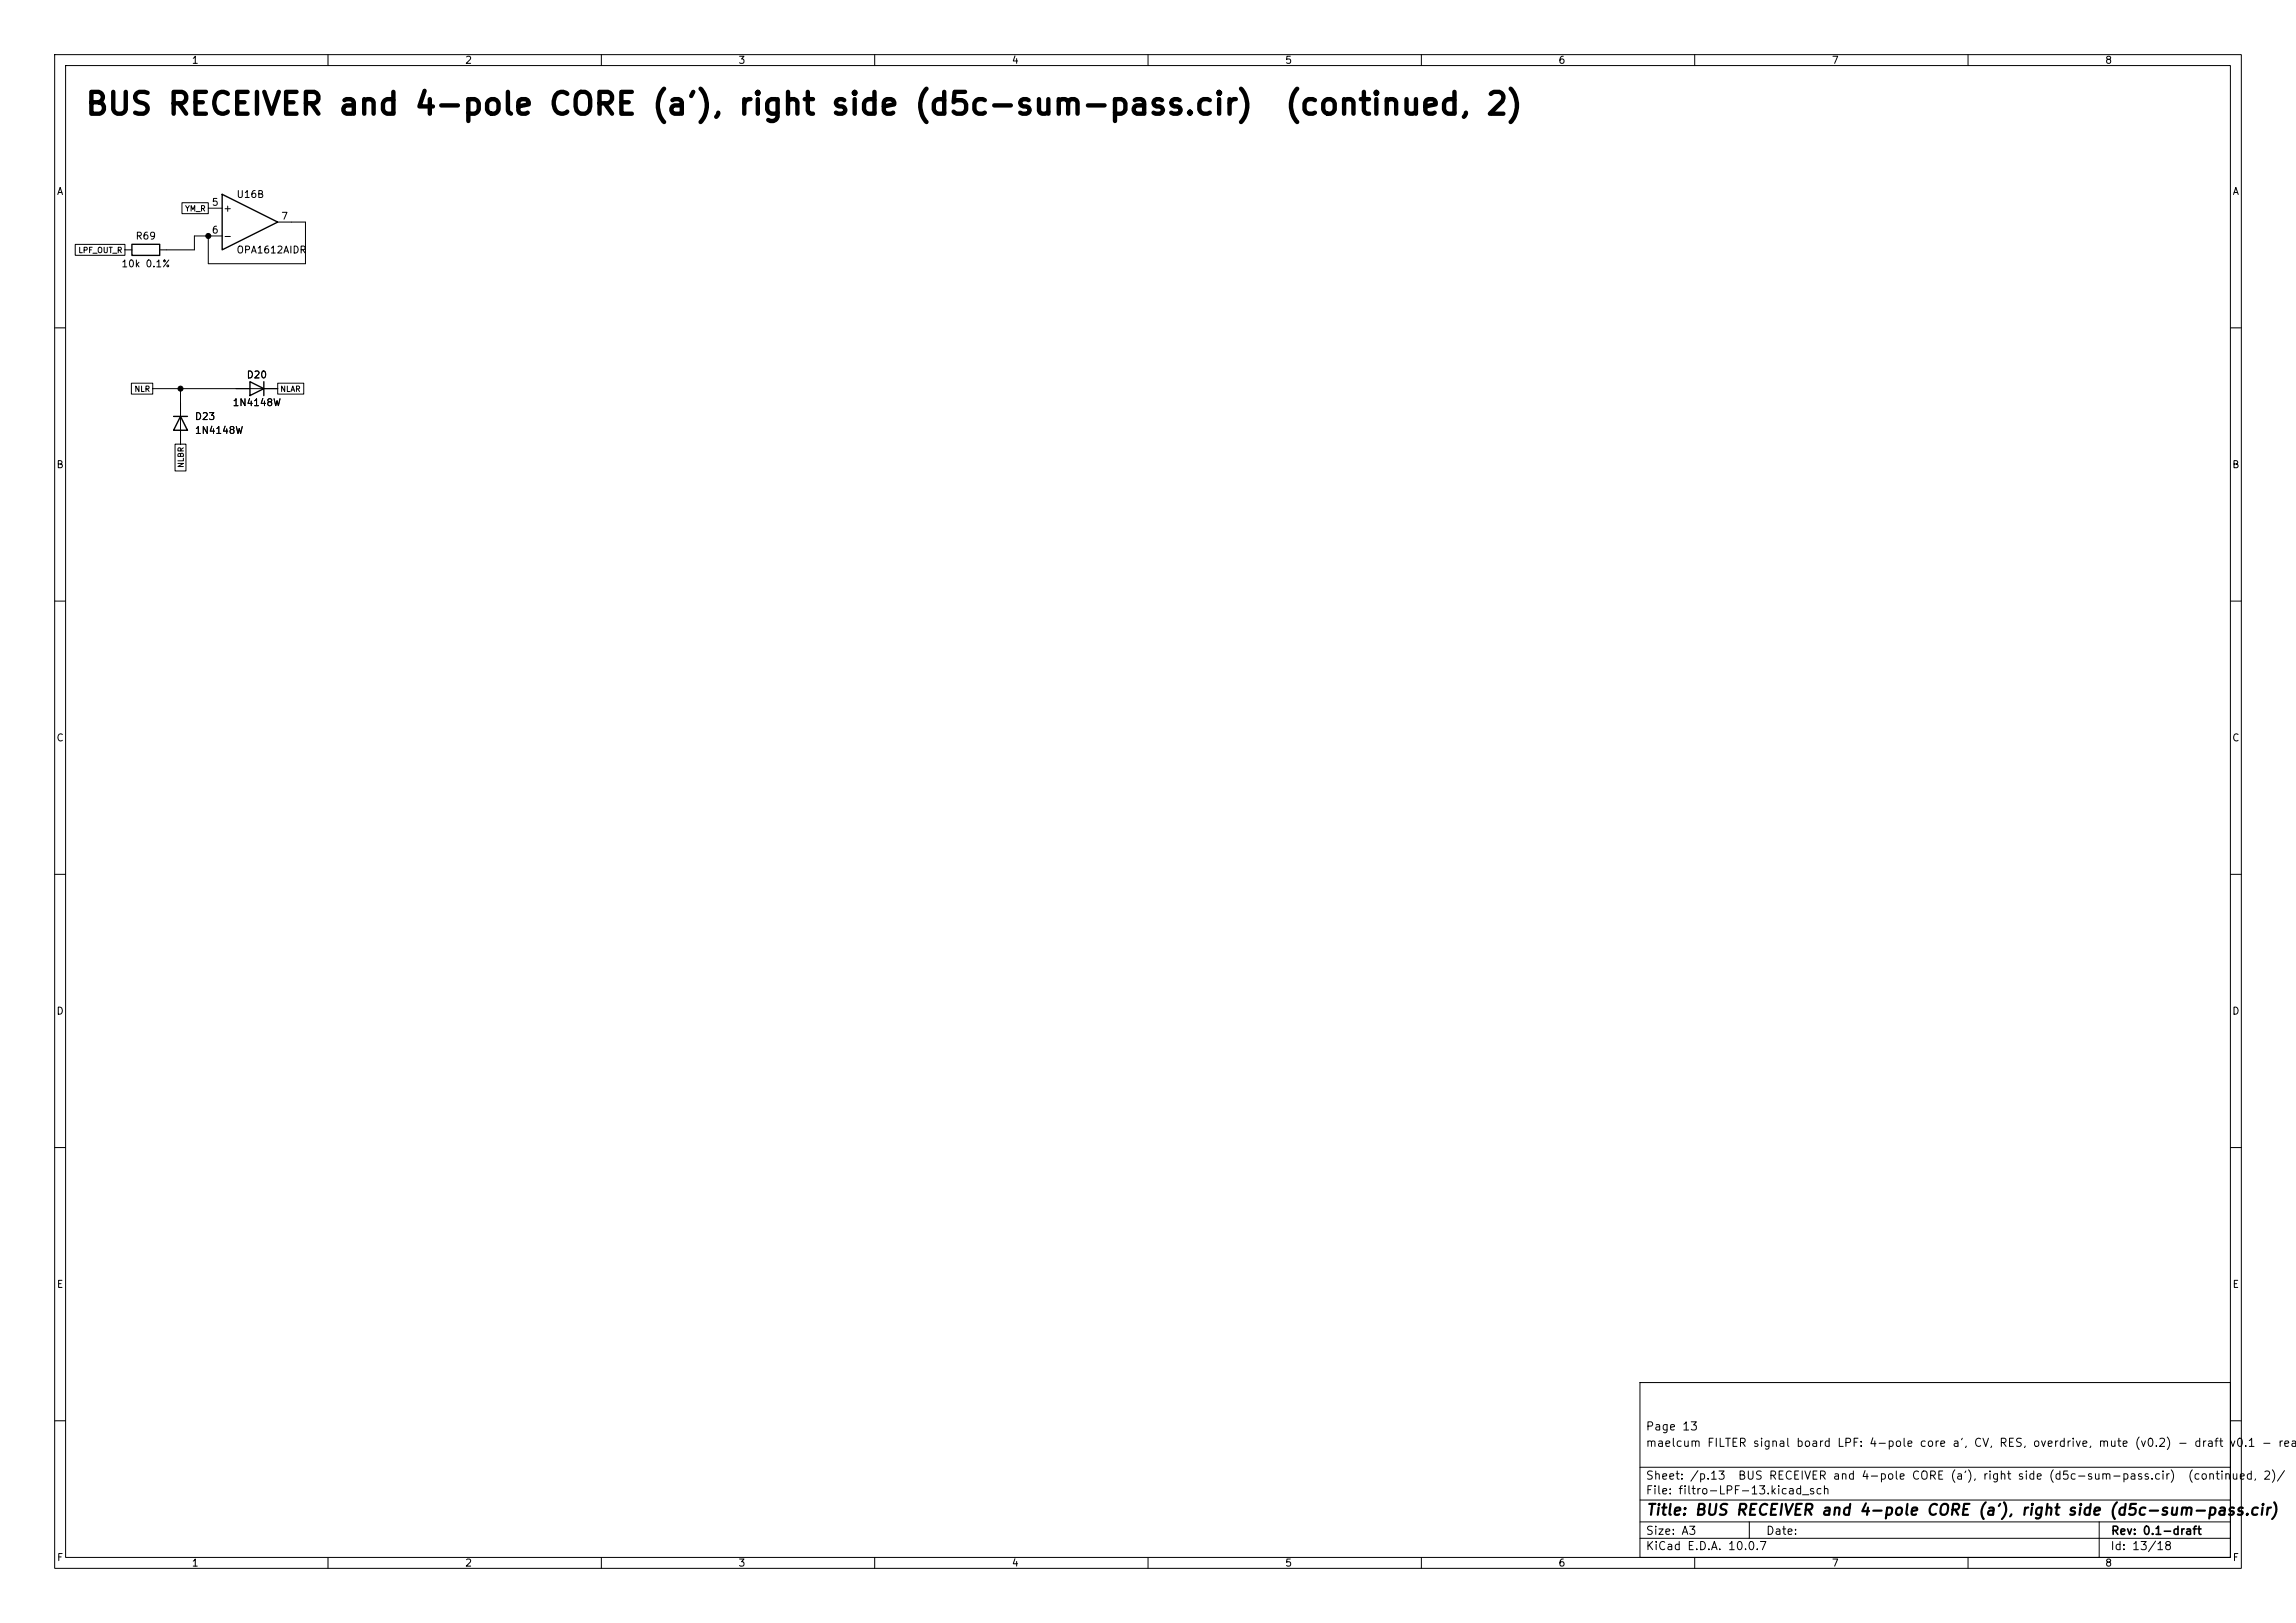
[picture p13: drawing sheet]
(kicad_sch
 (version 20260101)
 (generator "eeschema")
 (generator_version "10.0")
 (paper "A3")
 (title_block
  (title "BUS RECEIVER and 4-pole CORE (a'), right side (d5c-sum-pass.cir)  (continued, 2)")
  (rev "0.1-draft")
  (comment 1 "maelcum FILTER signal board LPF: 4-pole core a', CV, RES, overdrive, mute (v0.2) - draft v0.1 - readable schematic")
  (comment 2 "Page 13"))
 (lib_symbols
  (symbol
   "Amplifier_Operational:OPA1612AxD"
   (pin_names
    (offset 0.127)) (exclude_from_sim no) (in_bom yes) (on_board yes)
   (in_pos_files yes)
   (duplicate_pin_numbers_are_jumpers no)
   (property
    "Reference"
    "U" (at 0 5.08 0) (show_name no) (do_not_autoplace no) (effects (font (size 1.27 1.27)) (justify left)))
   (property
    "Value"
    "OPA1612AxD" (at 0 -5.08 0) (show_name no) (do_not_autoplace no) (effects (font (size 1.27 1.27)) (justify left)))
   (property
    "Footprint"
    "" (at 0 0 0) (show_name no) (do_not_autoplace no) (hide yes) (effects (font (size 1.27 1.27))))
   (property
    "Datasheet"
    "http://www.ti.com/lit/ds/symlink/opa1612.pdf" (at 0 0 0) (show_name no) (do_not_autoplace no) (hide yes) (effects (font (size 1.27 1.27))))
   (property
    "Description"
    "Dual SoundPlus High Performance, Bipolar-Input Audio Operational Amplifiers, SOIC-8" (at 0 0 0) (show_name no) (do_not_autoplace no) (hide yes) (effects (font (size 1.27 1.27))))
   (property
    "ki_locked"
    "" (at 0 0 0) (show_name no) (do_not_autoplace no) (effects (font (size 1.27 1.27))))
   (property
    "ki_keywords"
    "dual opamp" (at 0 0 0) (show_name no) (do_not_autoplace no) (hide yes) (effects (font (size 1.27 1.27))))
   (property
    "ki_fp_filters"
    "SOIC*3.9x4.9mm*P1.27mm* DIP*W7.62mm* TO*99* OnSemi*Micro8* TSSOP*3x3mm*P0.65mm* TSSOP*4.4x3mm*P0.65mm* MSOP*3x3mm*P0.65mm* SSOP*3.9x4.9mm*P0.635mm* LFCSP*2x2mm*P0.5mm* *SIP* SOIC*5.3x6.2mm*P1.27mm*" (at 0 0 0) (show_name no) (do_not_autoplace no) (hide yes) (effects (font (size 1.27 1.27))))
   (symbol
    "OPA1612AxD_1_1"
    (polyline (pts (xy -5.08 5.08) (xy 5.08 0) (xy -5.08 -5.08) (xy -5.08 5.08)) (stroke (width 0.254) (type default)) (fill (type background)))
    (pin
    output
    line (at 7.62 0 180) (length 2.54) (name
    "" (effects (font (size 1.27 1.27)))) (number
    "1" (effects (font (size 1.27 1.27)))))
    (pin
    input
    line (at -7.62 -2.54 0) (length 2.54) (name
    "-" (effects (font (size 1.27 1.27)))) (number
    "2" (effects (font (size 1.27 1.27)))))
    (pin
    input
    line (at -7.62 2.54 0) (length 2.54) (name
    "+" (effects (font (size 1.27 1.27)))) (number
    "3" (effects (font (size 1.27 1.27))))))
   (symbol
    "OPA1612AxD_2_1"
    (polyline (pts (xy -5.08 5.08) (xy 5.08 0) (xy -5.08 -5.08) (xy -5.08 5.08)) (stroke (width 0.254) (type default)) (fill (type background)))
    (pin
    input
    line (at -7.62 2.54 0) (length 2.54) (name
    "+" (effects (font (size 1.27 1.27)))) (number
    "5" (effects (font (size 1.27 1.27)))))
    (pin
    input
    line (at -7.62 -2.54 0) (length 2.54) (name
    "-" (effects (font (size 1.27 1.27)))) (number
    "6" (effects (font (size 1.27 1.27)))))
    (pin
    output
    line (at 7.62 0 180) (length 2.54) (name
    "" (effects (font (size 1.27 1.27)))) (number
    "7" (effects (font (size 1.27 1.27))))))
   (symbol
    "OPA1612AxD_3_1"
    (pin
    power_in
    line (at -2.54 -7.62 90) (length 3.81) (name
    "V-" (effects (font (size 1.27 1.27)))) (number
    "4" (effects (font (size 1.27 1.27)))))
    (pin
    power_in
    line (at -2.54 7.62 270) (length 3.81) (name
    "V+" (effects (font (size 1.27 1.27)))) (number
    "8" (effects (font (size 1.27 1.27))))))
   (embedded_fonts no))
  (symbol
   "Device:R"
   (pin_numbers (hide yes))
   (pin_names
    (offset 0)) (exclude_from_sim no) (in_bom yes) (on_board yes)
   (in_pos_files yes)
   (duplicate_pin_numbers_are_jumpers no)
   (property
    "Reference"
    "R" (at 2.032 0 90) (show_name no) (do_not_autoplace no) (effects (font (size 1.27 1.27))))
   (property
    "Value"
    "R" (at 0 0 90) (show_name no) (do_not_autoplace no) (effects (font (size 1.27 1.27))))
   (property
    "Footprint"
    "" (at -1.778 0 90) (show_name no) (do_not_autoplace no) (hide yes) (effects (font (size 1.27 1.27))))
   (property
    "Datasheet"
    "" (at 0 0 0) (show_name no) (do_not_autoplace no) (hide yes) (effects (font (size 1.27 1.27))))
   (property
    "Description"
    "Resistor" (at 0 0 0) (show_name no) (do_not_autoplace no) (hide yes) (effects (font (size 1.27 1.27))))
   (property
    "ki_keywords"
    "R res resistor" (at 0 0 0) (show_name no) (do_not_autoplace no) (hide yes) (effects (font (size 1.27 1.27))))
   (property
    "ki_fp_filters"
    "R_*" (at 0 0 0) (show_name no) (do_not_autoplace no) (hide yes) (effects (font (size 1.27 1.27))))
   (symbol
    "R_0_1"
    (rectangle (start -1.016 -2.54) (end 1.016 2.54) (stroke (width 0.254) (type default)) (fill (type none))))
   (symbol
    "R_1_1"
    (pin
    passive
    line (at 0 3.81 270) (length 1.27) (name
    "" (effects (font (size 1.27 1.27)))) (number
    "1" (effects (font (size 1.27 1.27)))))
    (pin
    passive
    line (at 0 -3.81 90) (length 1.27) (name
    "" (effects (font (size 1.27 1.27)))) (number
    "2" (effects (font (size 1.27 1.27))))))
   (embedded_fonts no))
  (symbol
   "Diode:1N4148W"
   (pin_numbers (hide yes))
   (pin_names (hide yes)) (exclude_from_sim no) (in_bom yes) (on_board yes)
   (in_pos_files yes)
   (duplicate_pin_numbers_are_jumpers no)
   (property
    "Reference"
    "D" (at 0 2.54 0) (show_name no) (do_not_autoplace no) (effects (font (size 1.27 1.27))))
   (property
    "Value"
    "1N4148W" (at 0 -2.54 0) (show_name no) (do_not_autoplace no) (effects (font (size 1.27 1.27))))
   (property
    "Footprint"
    "Diode_SMD:D_SOD-123" (at 0 -4.445 0) (show_name no) (do_not_autoplace no) (hide yes) (effects (font (size 1.27 1.27))))
   (property
    "Datasheet"
    "https://www.vishay.com/docs/85748/1n4148w.pdf" (at 0 0 0) (show_name no) (do_not_autoplace no) (hide yes) (effects (font (size 1.27 1.27))))
   (property
    "Description"
    "75V 0.15A Fast Switching Diode, SOD-123" (at 0 0 0) (show_name no) (do_not_autoplace no) (hide yes) (effects (font (size 1.27 1.27))))
   (property
    "Sim.Device"
    "D" (at 0 0 0) (show_name no) (do_not_autoplace no) (hide yes) (effects (font (size 1.27 1.27))))
   (property
    "Sim.Pins"
    "1=K 2=A" (at 0 0 0) (show_name no) (do_not_autoplace no) (hide yes) (effects (font (size 1.27 1.27))))
   (property
    "ki_keywords"
    "diode" (at 0 0 0) (show_name no) (do_not_autoplace no) (hide yes) (effects (font (size 1.27 1.27))))
   (property
    "ki_fp_filters"
    "D*SOD?123*" (at 0 0 0) (show_name no) (do_not_autoplace no) (hide yes) (effects (font (size 1.27 1.27))))
   (symbol
    "1N4148W_0_1"
    (polyline (pts (xy -1.27 1.27) (xy -1.27 -1.27)) (stroke (width 0.254) (type default)) (fill (type none)))
    (polyline (pts (xy 1.27 1.27) (xy 1.27 -1.27) (xy -1.27 0) (xy 1.27 1.27)) (stroke (width 0.254) (type default)) (fill (type none)))
    (polyline (pts (xy 1.27 0) (xy -1.27 0)) (stroke (width 0) (type default)) (fill (type none))))
   (symbol
    "1N4148W_1_1"
    (pin
    passive
    line (at -3.81 0 0) (length 2.54) (name
    "K" (effects (font (size 1.27 1.27)))) (number
    "1" (effects (font (size 1.27 1.27)))))
    (pin
    passive
    line (at 3.81 0 180) (length 2.54) (name
    "A" (effects (font (size 1.27 1.27)))) (number
    "2" (effects (font (size 1.27 1.27))))))
   (embedded_fonts no)))
 (text
  "BUS RECEIVER and 4-pole CORE (a'), right side (d5c-sum-pass.cir)  (continued, 2)"
  (exclude_from_sim no)
  (at 15.24 21.59 0)
  (effects (font (size 4 4)
    (bold yes)) (justify left bottom)))
 (symbol
  (lib_id "Amplifier_Operational:OPA1612AxD")
  (at 45.72 40.64 0)
  (unit 2)
  (body_style 1)
  (exclude_from_sim no)
  (in_bom yes)
  (on_board yes)
  (dnp no)
  (property
   "Reference"
   "U16" (at 43.18 35.56 0) (effects (font (size 1.27 1.27)) (justify left)))
  (property
   "Value"
   "OPA1612AIDR" (at 43.18 45.72 0) (effects (font (size 1.27 1.27)) (justify left)))
  (property
   "Footprint"
   "Package_SO:SOIC-8_3.9x4.9mm_P1.27mm" (at 45.72 40.64 0) (effects (font (size 1.27 1.27)) (justify left) (hide yes)))
  (property
   "Datasheet"
   "" (at 45.72 40.64 0) (effects (font (size 1.27 1.27)) (justify left) (hide yes)))
  (property
   "Nota"
   "ricevitore del bus (A) e driver d'uscita (B), lato R" (at 45.72 40.64 0) (effects (font (size 1.27 1.27)) (justify left) (hide yes)))
  (pin
   "5")
  (pin
   "6")
  (pin
   "7")
  (instances (project
    "filtro-LPF" (path
    "/9d905d23-cbfb-5722-a8ef-c406e66afb9e/2da2eea6-820e-5d00-9966-0e169d82dad6" (reference "U16") (unit 2)))))
 (wire
  (pts (xy 38.1 43.18) (xy 35.56 43.18))
  (stroke (width 0) (type default)))
 (wire
  (pts (xy 35.56 43.18) (xy 35.56 45.72))
  (stroke (width 0) (type default)))
 (symbol
  (lib_id "Device:R")
  (at 26.67 45.72 270)
  (unit 1)
  (body_style 1)
  (exclude_from_sim no)
  (in_bom yes)
  (on_board yes)
  (dnp no)
  (property
   "Reference"
   "R69" (at 26.67 43.18 90) (effects (font (size 1.27 1.27))))
  (property
   "Value"
   "10k 0.1%" (at 26.67 48.26 90) (effects (font (size 1.27 1.27))))
  (property
   "Footprint"
   "Resistor_SMD:R_0805_2012Metric" (at 26.67 45.72 0) (effects (font (size 1.27 1.27)) (justify left) (hide yes)))
  (property
   "Datasheet"
   "" (at 26.67 45.72 0) (effects (font (size 1.27 1.27)) (justify left) (hide yes)))
  (property
   "Nota"
   "R lato sorgente sul DJ bus (dec. 159)" (at 26.67 45.72 0) (effects (font (size 1.27 1.27)) (justify left) (hide yes)))
  (pin
   "1")
  (pin
   "2")
  (instances (project
    "filtro-LPF" (path
    "/9d905d23-cbfb-5722-a8ef-c406e66afb9e/2da2eea6-820e-5d00-9966-0e169d82dad6" (reference "R69") (unit 1)))))
 (wire
  (pts (xy 35.56 45.72) (xy 30.48 45.72))
  (stroke (width 0) (type default)))
 (symbol
  (lib_id "Diode:1N4148W")
  (at 33.02 77.47 270)
  (unit 1)
  (body_style 1)
  (exclude_from_sim no)
  (in_bom yes)
  (on_board yes)
  (dnp no)
  (property
   "Reference"
   "D23" (at 35.56 76.2 90) (effects (font (size 1.27 1.27)) (justify left)))
  (property
   "Value"
   "1N4148W" (at 35.56 78.74 90) (effects (font (size 1.27 1.27)) (justify left)))
  (property
   "Footprint"
   "Diode_SMD:D_SOD-123" (at 33.02 77.47 0) (effects (font (size 1.27 1.27)) (justify left) (hide yes)))
  (property
   "Datasheet"
   "" (at 33.02 77.47 0) (effects (font (size 1.27 1.27)) (justify left) (hide yes)))
  (pin
   "1")
  (pin
   "2")
  (instances (project
    "filtro-LPF" (path
    "/9d905d23-cbfb-5722-a8ef-c406e66afb9e/2da2eea6-820e-5d00-9966-0e169d82dad6" (reference "D23") (unit 1)))))
 (symbol
  (lib_id "Diode:1N4148W")
  (at 46.99 71.12 180)
  (unit 1)
  (body_style 1)
  (exclude_from_sim no)
  (in_bom yes)
  (on_board yes)
  (dnp no)
  (property
   "Reference"
   "D20" (at 46.99 68.58 0) (effects (font (size 1.27 1.27))))
  (property
   "Value"
   "1N4148W" (at 46.99 73.66 0) (effects (font (size 1.27 1.27))))
  (property
   "Footprint"
   "Diode_SMD:D_SOD-123" (at 46.99 71.12 0) (effects (font (size 1.27 1.27)) (justify left) (hide yes)))
  (property
   "Datasheet"
   "" (at 46.99 71.12 0) (effects (font (size 1.27 1.27)) (justify left) (hide yes)))
  (pin
   "1")
  (pin
   "2")
  (instances (project
    "filtro-LPF" (path
    "/9d905d23-cbfb-5722-a8ef-c406e66afb9e/2da2eea6-820e-5d00-9966-0e169d82dad6" (reference "D20") (unit 1)))))
 (wire
  (pts (xy 27.94 71.12) (xy 33.02 71.12))
  (stroke (width 0) (type default)))
 (wire
  (pts (xy 33.02 71.12) (xy 33.02 73.66))
  (stroke (width 0) (type default)))
 (wire
  (pts (xy 33.02 71.12) (xy 43.18 71.12))
  (stroke (width 0) (type default)))
 (junction
  (at 33.02 71.12)
  (diameter 0)
  (color 0 0 0 0))
 (wire
  (pts (xy 38.1 43.18) (xy 38.1 48.26))
  (stroke (width 0) (type default)))
 (wire
  (pts (xy 38.1 48.26) (xy 55.88 48.26))
  (stroke (width 0) (type default)))
 (wire
  (pts (xy 55.88 48.26) (xy 55.88 40.64))
  (stroke (width 0) (type default)))
 (wire
  (pts (xy 55.88 40.64) (xy 53.34 40.64))
  (stroke (width 0) (type default)))
 (junction
  (at 38.1 43.18)
  (diameter 0)
  (color 0 0 0 0))
 (global_label
  "YM_R"
  (shape passive)
  (at 38.1 38.1 180)
  (fields_autoplaced yes)
  (effects (font (size 1 1)) (justify right)))
 (global_label
  "LPF_OUT_R"
  (shape passive)
  (at 22.86 45.72 180)
  (fields_autoplaced yes)
  (effects (font (size 1 1)) (justify right)))
 (global_label
  "NLR"
  (shape passive)
  (at 27.94 71.12 180)
  (fields_autoplaced yes)
  (effects (font (size 1 1)) (justify right)))
 (global_label
  "NLBR"
  (shape passive)
  (at 33.02 81.28 270)
  (fields_autoplaced yes)
  (effects (font (size 1 1)) (justify right)))
 (global_label
  "NLAR"
  (shape passive)
  (at 50.8 71.12 0)
  (fields_autoplaced yes)
  (effects (font (size 1 1)) (justify left))))
